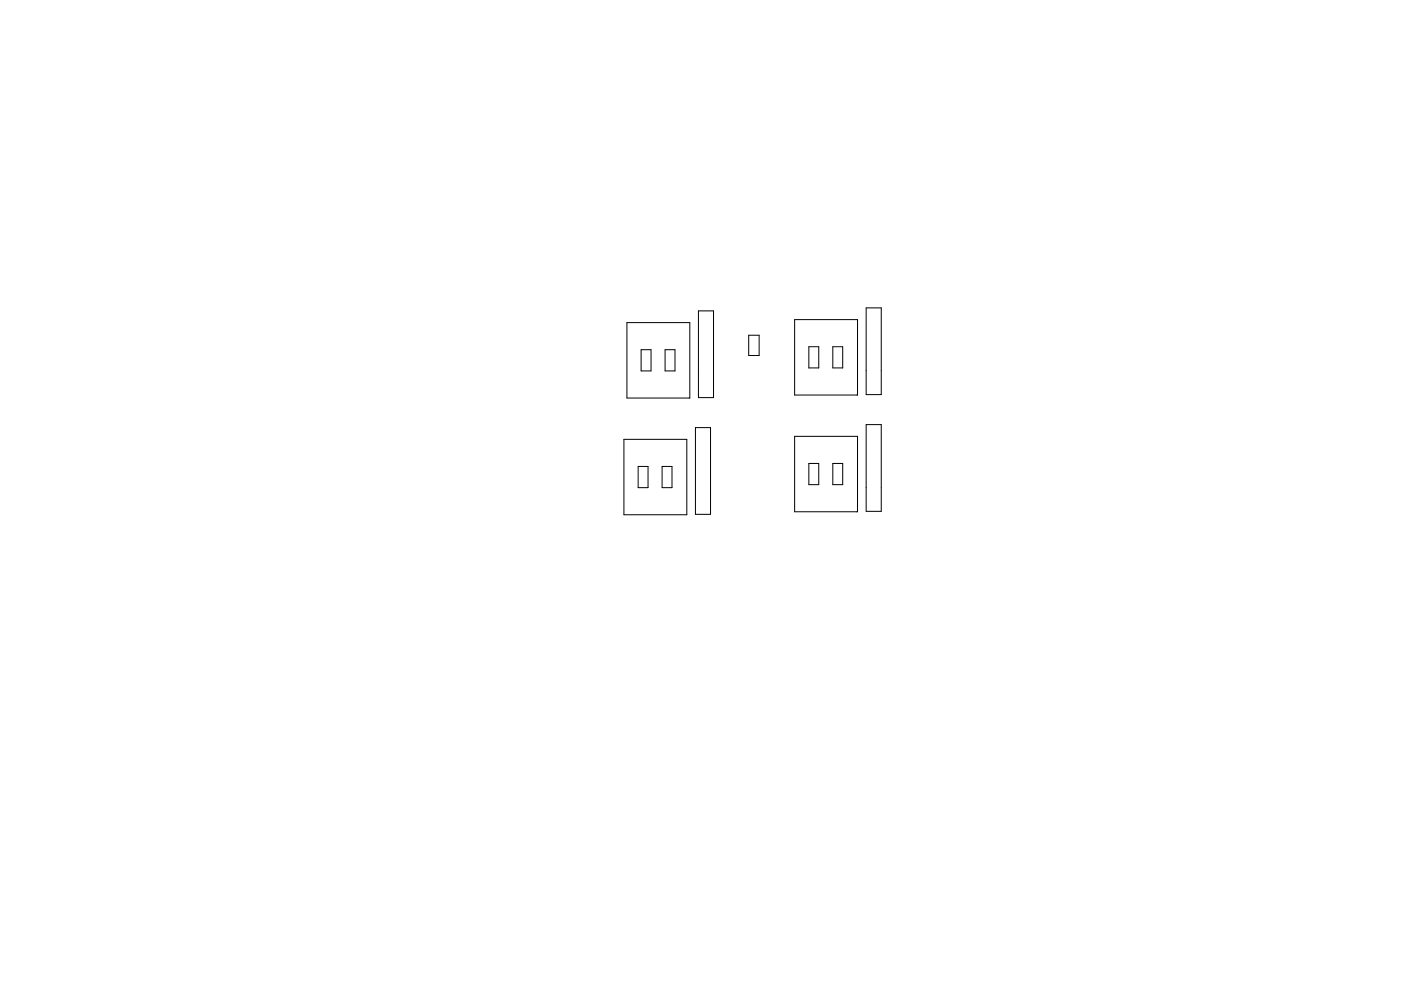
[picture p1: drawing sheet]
<svg xmlns="http://www.w3.org/2000/svg" width="297mm" height="210mm" viewBox="0 0 297 210" stroke-linecap="round" stroke-linejoin="round" font-family="sans-serif">
<g fill="none" stroke="#000" stroke-width=".21">
<path d="M132.9 68.4h13.4v16h-13.4zM135.9 74.2h2.1v4.5h-2.1zM141 74.2h2.1v4.5h-2.1zM148.1 66h3.2v18.4h-3.2zM158.7 71.1h2.3v4.3h-2.3zM168.5 67.8h13.3v16h-13.3zM171.5 73.6h2.1v4.5h-2.1zM176.6 73.6h2.1v4.5h-2.1zM183.6 65.3h3.2v18.4h-3.2zM132.3 93.2h13.3v16h-13.3zM135.3 99h2.1v4.5h-2.1zM140.4 99h2.1v4.5h-2.1z"/>
<path d="M147.4 90.7h3.2v18.4h-3.2zM168.5 92.6h13.3v16h-13.3zM171.5 98.3h2.1v4.5h-2.1zM176.6 98.3h2.1v4.5h-2.1zM183.6 90.1h3.2v18.4h-3.2z"/>
</g>
</svg>
